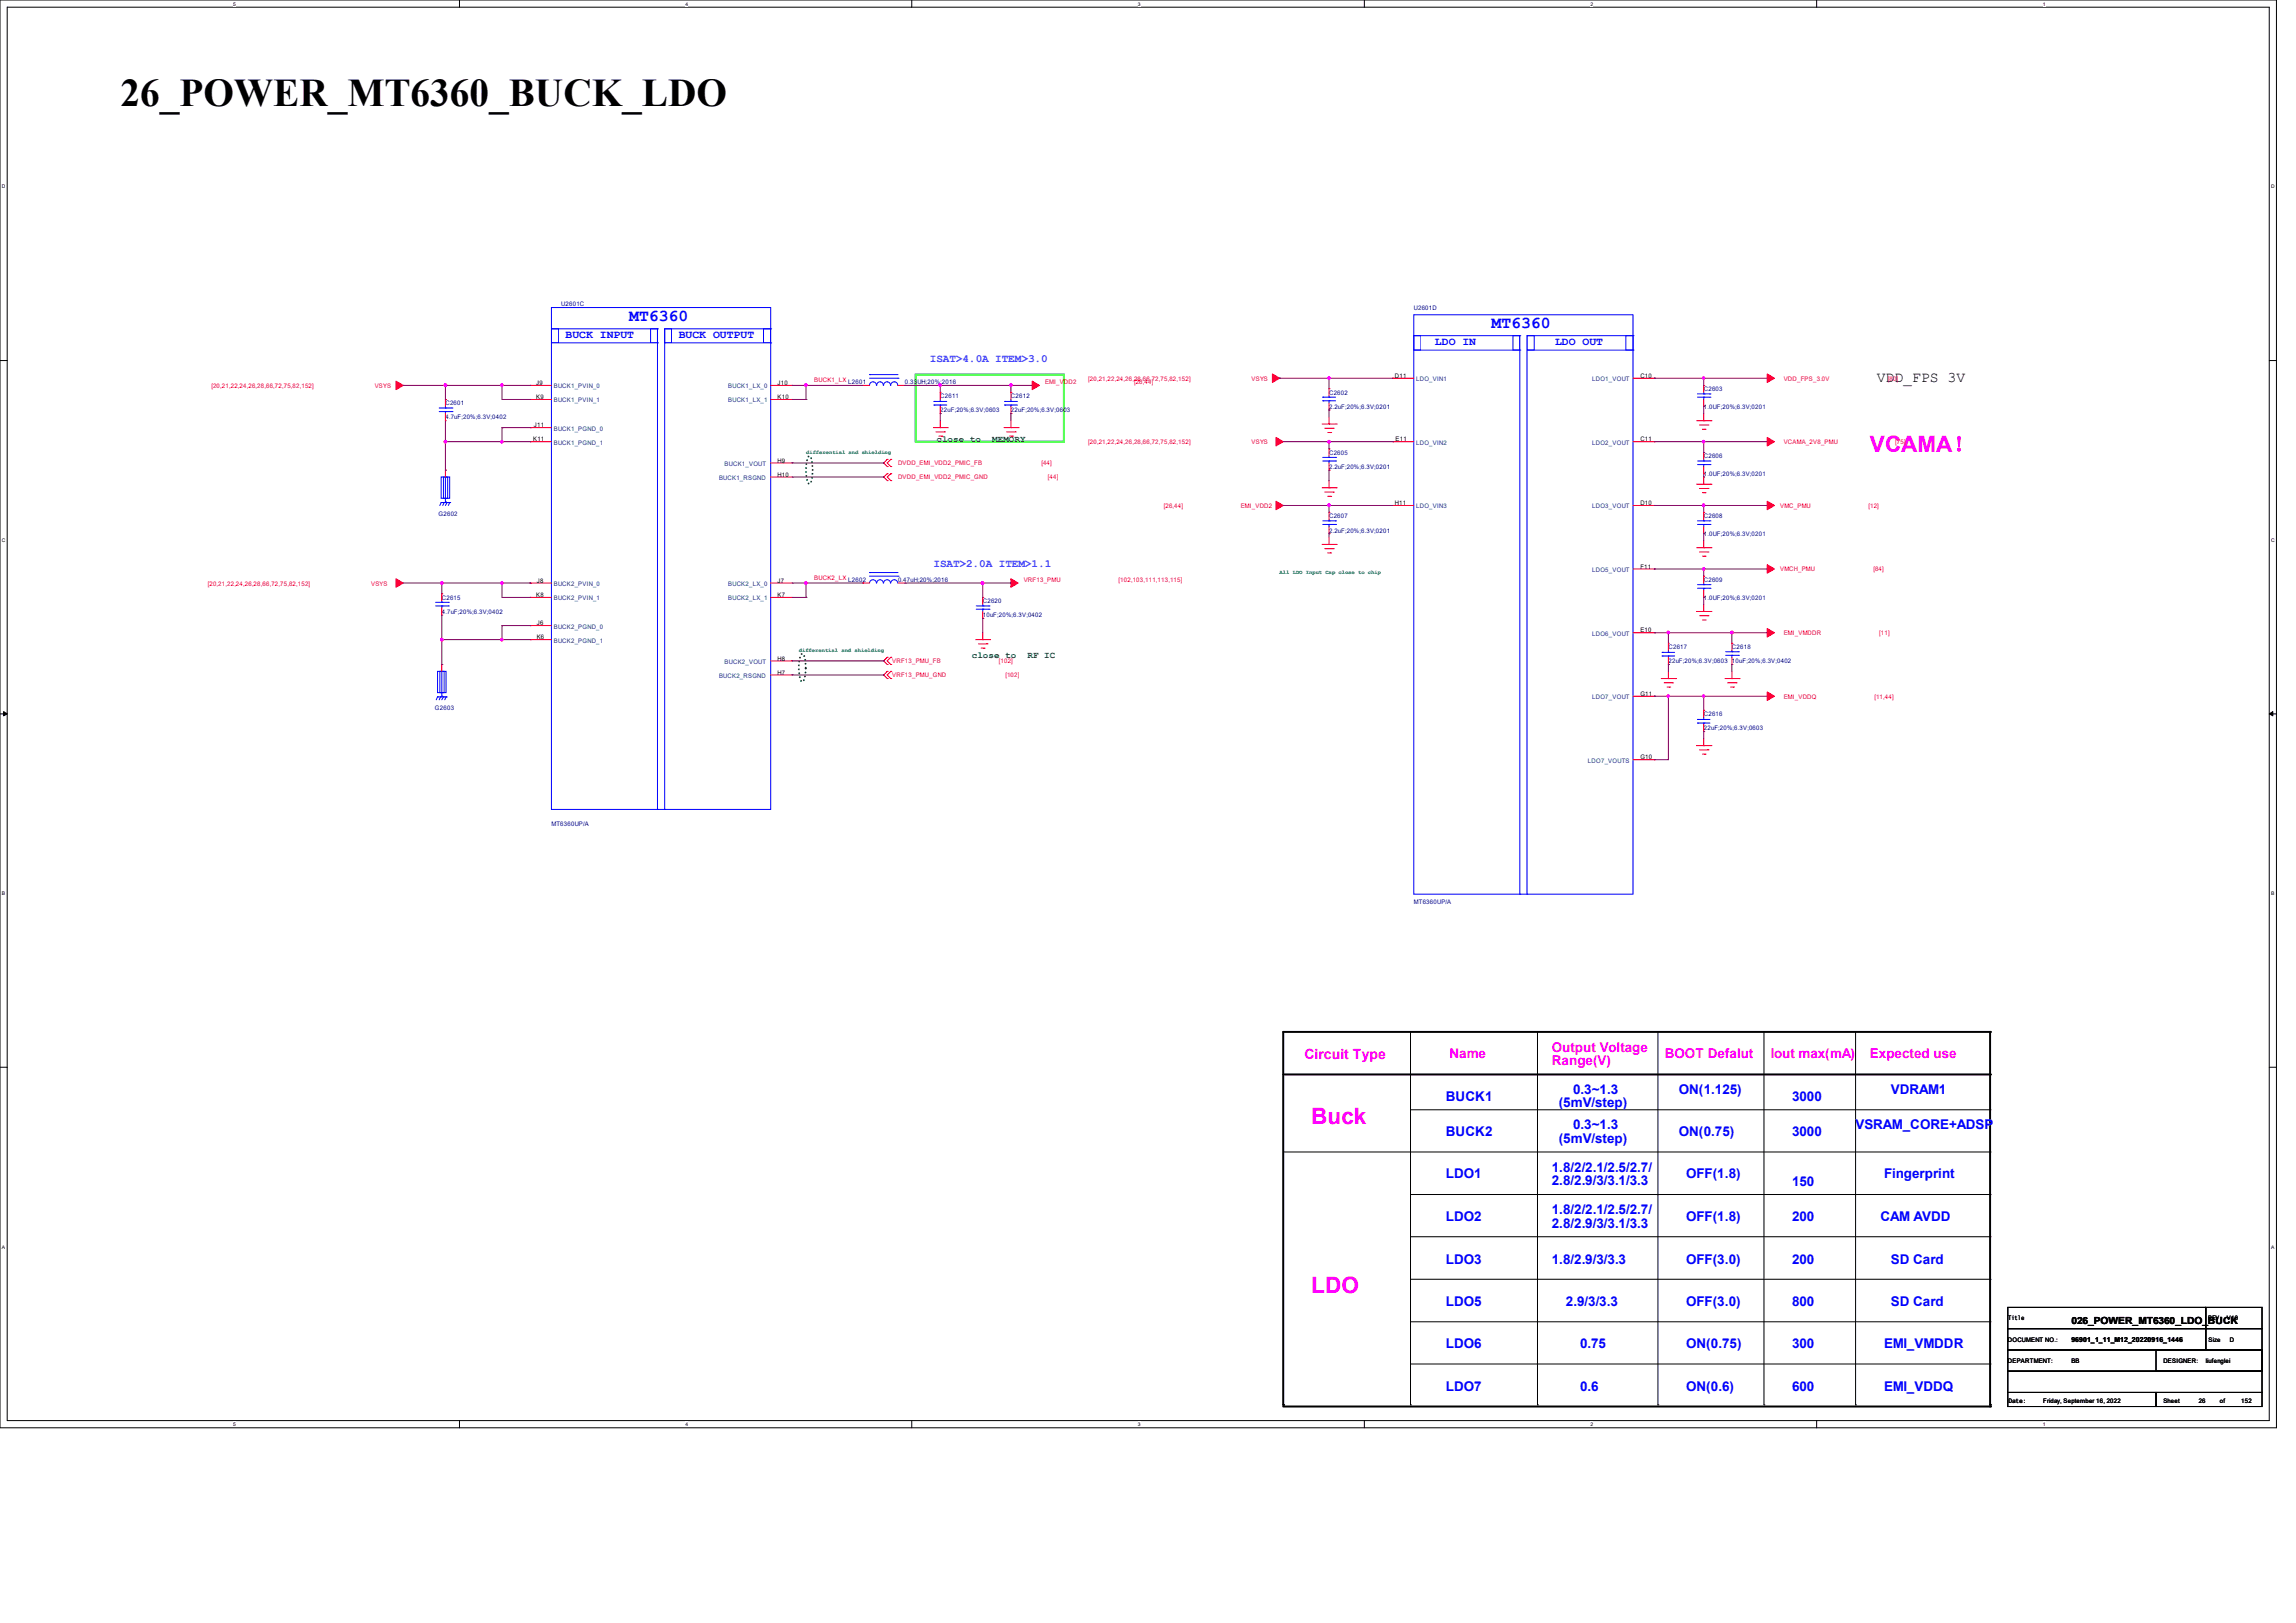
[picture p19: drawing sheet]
<svg xmlns="http://www.w3.org/2000/svg" width="297mm" height="210mm" viewBox="0 0 297 210" stroke-linecap="round" stroke-linejoin="round" font-family="sans-serif">
<defs><g id="words">
<text font-size="5.1" x="15.6" y="13.8">26_POWER_MT6360_BUCK_LDO</text>
<g font-size="2.9" fill="#f0f">
<text x="241.9" y="58.5">VCAMA！</text>
<text x="169.6" y="145.4">Buck</text>
<text x="169.6" y="167.3">LDO</text>
</g>
<g font-size="2.2" fill="#00f">
<text x="81.4" y="41.6">MT6360</text>
<text x="193" y="42.5">MT6360</text>
</g>
<text font-size="1.9" x="242.8" y="49.5">VDD_FPS 3V</text>
<text font-size="1.8" fill="#f0f" x="168.7" y="137">Circuit Type</text>
<g font-size="1.7" fill="#f0f">
<text x="187.5" y="136.9">Name</text>
<text x="200.7" y="136.1">Output Voltage</text>
<text x="200.7" y="137.8">Range(V)</text>
<text x="215.3" y="136.9">BOOT Defalut</text>
<text x="229.1" y="136.9">Iout max(mA)</text>
<text x="241.9" y="136.9">Expected use</text>
</g>
<g font-size="1.7" fill="#00f">
<text x="187" y="142.5">BUCK1</text>
<text x="201.6" y="143.3">(5mV/step)</text>
<text x="203.5" y="141.5">0.3~1.3</text>
<text x="217.2" y="141.5">ON(1.125)</text>
<text x="231.8" y="142.5">3000</text>
<text x="244.6" y="141.5">VDRAM1</text>
<text x="187" y="147">BUCK2</text>
<text x="201.6" y="147.9">(5mV/step)</text>
<text x="203.5" y="146.1">0.3~1.3</text>
<text x="217.2" y="147">ON(0.75)</text>
<text x="231.8" y="147">3000</text>
<text x="240" y="146.1">VSRAM_CORE+ADSP</text>
<text x="187" y="152.5">LDO1</text>
<text x="200.7" y="151.6">1.8/2/2.1/2.5/2.7/</text>
<text x="200.7" y="153.4">2.8/2.9/3/3.1/3.3</text>
<text x="218.1" y="152.5">OFF(1.8)</text>
<text x="231.8" y="153.4">150</text>
<text x="243.7" y="152.5">Fingerprint</text>
<text x="187" y="158">LDO2</text>
<text x="200.7" y="157.1">1.8/2/2.1/2.5/2.7/</text>
<text x="200.7" y="158.8">2.8/2.9/3/3.1/3.3</text>
<text x="218.1" y="158">OFF(1.8)</text>
<text x="231.8" y="158">200</text>
<text x="243.2" y="158">CAM AVDD</text>
<text x="187" y="163.5">LDO3</text>
<text x="200.7" y="163.5">1.8/2.9/3/3.3</text>
<text x="218.1" y="163.5">OFF(3.0)</text>
<text x="231.8" y="163.5">200</text>
<text x="244.6" y="163.5">SD Card</text>
<text x="187" y="169">LDO5</text>
<text x="202.6" y="169">2.9/3/3.3</text>
<text x="218.1" y="169">OFF(3.0)</text>
<text x="231.8" y="169">800</text>
<text x="244.6" y="169">SD Card</text>
<text x="187" y="179.9">LDO7</text>
<text x="187" y="174.5">LDO6</text>
<text x="204.4" y="179.9">0.6</text>
<text x="204.4" y="174.5">0.75</text>
<text x="218.1" y="174.5">ON(0.75)</text>
<text x="218.1" y="179.9">ON(0.6)</text>
<text x="231.8" y="179.9">600</text>
<text x="231.8" y="174.5">300</text>
<text x="243.7" y="179.9">EMI_VDDQ</text>
<text x="243.7" y="174.5">EMI_VMDDR</text>
</g>
<g font-size="1.4" fill="#00f">
<text x="73.1" y="43.7">BUCK INPUT</text>
<text x="87.8" y="43.7">BUCK OUTPUT</text>
<text x="185.6" y="44.6">LDO IN</text>
<text x="201.2" y="44.6">LDO OUT</text>
</g>
<g font-size="1.4" fill="#8000ff">
<text x="120.3" y="46.9">ISAT&gt;4.0A ITEM&gt;3.0</text>
<text x="120.7" y="73.4">ISAT&gt;2.0A ITEM&gt;1.1</text>
</g>
<text font-size="1.3" x="268" y="171.3">026_POWER_MT6360_LDO_BUCK</text>
<g font-size="1.2" fill="#008000">
<text x="121.2" y="57.2">close to</text>
<text x="128.3" y="57.2">MEMORY</text>
<text x="125.7" y="85.1">close to</text>
<text x="132.9" y="85.1">RF IC</text>
</g>
<text font-size=".9" x="268" y="173.7">96901_1_11_M12_20220916_1446</text>
<g font-size=".8" fill="#000080">
<text x="72.6" y="39.5">U2601C</text>
<text x="182.9" y="40.1">U2601D</text>
<text x="57.6" y="52.5">C2601</text>
<text x="109.7" y="49.7">L2601</text>
<text x="117.1" y="49.7">0.33UH;20%;2016</text>
<text x="121.6" y="51.5">C2611</text>
<text x="121.6" y="53.3">22uF;20%;6.3V;0603</text>
<text x="130.8" y="51.5">C2612</text>
<text x="130.8" y="53.3">22uF;20%;6.3V;0603</text>
<text x="171.9" y="51.1">C2602</text>
<text x="171.9" y="52.9">2.2uF;20%;6.3V;0201</text>
<text x="220.4" y="50.6">C2603</text>
<text x="220.4" y="52.9">1.0UF;20%;6.3V;0201</text>
<text x="57.6" y="54.3">4.7uF;20%;6.3V;0402</text>
<text x="171.9" y="58.8">C2605</text>
<text x="220.4" y="59.3">C2606</text>
<text x="171.9" y="60.7">2.2uF;20%;6.3V;0201</text>
<text x="220.4" y="61.6">1.0UF;20%;6.3V;0201</text>
<text x="56.7" y="66.7">G2602</text>
<text x="171.9" y="67.1">C2607</text>
<text x="171.9" y="68.9">2.2uF;20%;6.3V;0201</text>
<text x="220.4" y="67.1">C2608</text>
<text x="220.4" y="69.3">1.0UF;20%;6.3V;0201</text>
<text x="57.2" y="77.6">C2615</text>
<text x="109.7" y="75.3">L2602</text>
<text x="116.2" y="75.3">0.47uH;20%;2016</text>
<text x="220.4" y="75.3">C2609</text>
<text x="220.4" y="77.6">1.0UF;20%;6.3V;0201</text>
<text x="57.2" y="79.4">4.7uF;20%;6.3V;0402</text>
<text x="127.1" y="78.1">C2620</text>
<text x="127.1" y="79.9">10uF;20%;6.3V;0402</text>
<text x="215.8" y="84">C2617</text>
<text x="224" y="84">C2618</text>
<text x="215.8" y="85.8">22uF;20%;6.3V;0603</text>
<text x="224" y="85.8">10uF;20%;6.3V;0402</text>
<text x="56.3" y="91.9">G2603</text>
<text x="220.4" y="92.7">C2616</text>
<text x="220.4" y="94.5">22uF;20%;6.3V;0603</text>
<text x="71.3" y="106.8">MT6360UP/A</text>
<text x="182.9" y="117">MT6360UP/A</text>
</g>
<g font-size=".8" fill="#f00">
<text x="27.3" y="50.2">[20,21,22,24,26,28,66,72,75,82,152]</text>
<text x="48.5" y="50.2">VSYS</text>
<text x="105.3" y="49.5">BUCK1_LX</text>
<text x="135.2" y="49.7">EMI_VDD2</text>
<text x="140.8" y="49.2">[20,21,22,24,26,28,66,72,75,82,152]</text>
<text x="146.7" y="49.7">[26,44]</text>
<text x="161.9" y="49.2">VSYS</text>
<text x="230.7" y="49.2">VDD_FPS_3.0V</text>
<text x="244.2" y="49.2">[80]</text>
<text x="140.8" y="57.5">[20,21,22,24,26,28,66,72,75,82,152]</text>
<text x="161.9" y="57.5">VSYS</text>
<text x="230.7" y="57.5">VCAMA_2V8_PMU</text>
<text x="245.2" y="57.5">[75]</text>
<text x="116.2" y="60.1">DVDD_EMI_VDD2_PMIC_FB</text>
<text x="116.2" y="61.9">DVDD_EMI_VDD2_PMIC_GND</text>
<text x="134.7" y="60.1">[44]</text>
<text x="135.6" y="61.9">[44]</text>
<text x="150.5" y="65.7">[26,44]</text>
<text x="160.5" y="65.7">EMI_VDD2</text>
<text x="230.3" y="65.7">VMC_PMU</text>
<text x="241.7" y="65.7">[12]</text>
<text x="26.9" y="75.8">[20,21,22,24,26,28,66,72,75,82,152]</text>
<text x="48" y="75.8">VSYS</text>
<text x="105.3" y="75.1">BUCK2_LX</text>
<text x="132.4" y="75.3">VRF13_PMU</text>
<text x="144.7" y="75.3">[102,103,111,113,115]</text>
<text x="230.3" y="73.9">VMCH_PMU</text>
<text x="242.3" y="73.9">[84]</text>
<text x="230.7" y="82.2">EMI_VMDDR</text>
<text x="243.1" y="82.2">[11]</text>
<text x="115.4" y="85.8">VRF13_PMU_FB</text>
<text x="115.4" y="87.6">VRF13_PMU_GND</text>
<text x="129.2" y="85.8">[102]</text>
<text x="130.1" y="87.6">[102]</text>
<text x="230.7" y="90.4">EMI_VDDQ</text>
<text x="242.5" y="90.4">[11,44]</text>
</g>
<g font-size=".8">
<text x="69.3" y="49.8">J9</text>
<text x="69.3" y="51.6">K9</text>
<text x="100.6" y="49.8">J10</text>
<text x="100.6" y="51.6">K10</text>
<text x="180.4" y="48.9">D11</text>
<text x="212.2" y="48.9">C10</text>
<text x="69" y="57.1">K11</text>
<text x="69.1" y="55.3">J11</text>
<text x="100.6" y="59.9">H9</text>
<text x="180.5" y="57.1">E11</text>
<text x="212.2" y="57.1">C11</text>
<text x="100.6" y="61.7">H10</text>
<text x="180.4" y="65.3">H11</text>
<text x="212.2" y="65.3">D10</text>
<text x="69.3" y="77.2">K8</text>
<text x="69.4" y="75.4">J8</text>
<text x="100.6" y="75.4">J7</text>
<text x="100.6" y="77.2">K7</text>
<text x="212.2" y="73.6">F11</text>
<text x="69.4" y="80.9">J6</text>
<text x="69.4" y="82.7">K6</text>
<text x="212.2" y="81.8">E10</text>
<text x="100.6" y="85.5">H8</text>
<text x="100.6" y="87.3">H7</text>
<text x="212.2" y="90">G11</text>
<text x="212.2" y="98.3">G10</text>
<text x="259.7" y="173.6">DOCUMENT NO.:</text>
<text x="259.8" y="170.9">Title</text>
<text x="285.7" y="170.9">REV: V10</text>
<text x="285.7" y="173.6">Size</text>
<text x="288.4" y="173.6">D</text>
<text x="259.7" y="176.4">DEPARTMENT:</text>
<text x="267.9" y="176.4">BB</text>
<text x="279.8" y="176.4">DESIGNER:</text>
<text x="285.3" y="176.4">liufenglei</text>
<text x="259.8" y="181.5">Date:</text>
<text x="264.3" y="181.5">Friday, September 16, 2022</text>
<text x="279.8" y="181.5">Sheet</text>
<text x="284.4" y="181.5">26</text>
<text x="287.2" y="181.5">of</text>
<text x="289.9" y="181.5">152</text>
</g>
<g font-size=".8" fill="#004080">
<text x="71.6" y="50.2">BUCK1_PVIN_0</text>
<text x="71.6" y="52.1">BUCK1_PVIN_1</text>
<text x="94.2" y="50.2">BUCK1_LX_0</text>
<text x="94.2" y="52.1">BUCK1_LX_1</text>
<text x="183.2" y="49.3">LDO_VIN1</text>
<text x="206" y="49.3">LDO1_VOUT</text>
<text x="71.6" y="57.6">BUCK1_PGND_1</text>
<text x="71.6" y="55.8">BUCK1_PGND_0</text>
<text x="183.2" y="57.6">LDO_VIN2</text>
<text x="206" y="57.6">LDO2_VOUT</text>
<text x="93" y="62.1">BUCK1_RSGND</text>
<text x="93.7" y="60.3">BUCK1_VOUT</text>
<text x="183.2" y="65.8">LDO_VIN3</text>
<text x="206" y="65.8">LDO3_VOUT</text>
<text x="71.6" y="77.7">BUCK2_PVIN_1</text>
<text x="71.6" y="75.9">BUCK2_PVIN_0</text>
<text x="94.2" y="75.9">BUCK2_LX_0</text>
<text x="94.2" y="77.7">BUCK2_LX_1</text>
<text x="206" y="74">LDO5_VOUT</text>
<text x="71.6" y="81.3">BUCK2_PGND_0</text>
<text x="71.6" y="83.2">BUCK2_PGND_1</text>
<text x="206" y="82.3">LDO6_VOUT</text>
<text x="93" y="87.8">BUCK2_RSGND</text>
<text x="93.7" y="85.9">BUCK2_VOUT</text>
<text x="206" y="90.5">LDO7_VOUT</text>
<text x="205.4" y="98.7">LDO7_VOUTS</text>
</g>
<g font-size=".7" fill="#008000">
<text x="104.3" y="58.7">differential and shielding</text>
<text x="165.5" y="74.3">All LDO Input Cap close to chip</text>
<text x="103.3" y="84.3">differential and shielding</text>
</g>
<g font-size=".6">
<text x="30.2" y=".7">5</text>
<text x="88.7" y=".7">4</text>
<text x="147.2" y=".7">3</text>
<text x="205.7" y=".7">2</text>
<text x="264.2" y=".7">1</text>
<text x=".3" y="24.4">D</text>
<text x="293.8" y="24.4">D</text>
<text x=".3" y="70.1">C</text>
<text x="293.8" y="70.1">C</text>
<text x=".3" y="115.8">B</text>
<text x="293.8" y="115.8">B</text>
<text x=".3" y="161.5">A</text>
<text x="293.8" y="161.5">A</text>
<text x="30.2" y="184.5">5</text>
<text x="88.7" y="184.5">4</text>
<text x="147.2" y="184.5">3</text>
<text x="205.7" y="184.5">2</text>
<text x="264.2" y="184.5">1</text>
</g>
</g></defs>
<path d="M0 0h294.5v184.7h-294.5zM.9 .9h292.6v182.9h-292.6z" fill="none" stroke="#000" stroke-width=".13"/>
<g fill="#fff">
<path d="M30.2 .1h.3v.7h-.3z"/>
<path d="M30.2 183.9h.3v.8h-.3z"/>
</g>
<path d="M59.4 0v.9M59.4 183.8v.9" fill="none" stroke="#000" stroke-width=".13"/>
<g fill="#fff">
<path d="M88.7 .1h.3v.7h-.3z"/>
<path d="M88.7 183.9h.3v.8h-.3z"/>
</g>
<path d="M117.9 0v.9M117.9 183.8v.9" fill="none" stroke="#000" stroke-width=".13"/>
<g fill="#fff">
<path d="M147.2 .1h.3v.7h-.3z"/>
<path d="M147.2 183.9h.3v.8h-.3z"/>
</g>
<path d="M176.5 0v.9M176.5 183.8v.9" fill="none" stroke="#000" stroke-width=".13"/>
<g fill="#fff">
<path d="M205.7 .1h.4v.7h-.4z"/>
<path d="M205.7 183.9h.4v.8h-.4z"/>
</g>
<path d="M235 0v.9M235 183.8v.9" fill="none" stroke="#000" stroke-width=".13"/>
<g fill="#fff">
<path d="M264.2 .1h.4v.7h-.4z"/>
<path d="M264.2 183.9h.4v.8h-.4z"/>
<path d="M.3 23.8h.4v.7h-.4z"/>
<path d="M293.8 23.8h.5v.7h-.5z"/>
<path d="M.3 69.5h.4v.7h-.4z"/>
<path d="M293.8 69.5h.5v.7h-.5z"/>
</g>
<path d="M0 46.7h.9M293.5 46.7h1" fill="none" stroke="#000" stroke-width=".13"/>
<g fill="#fff">
<path d="M.3 115.2h.4v.8h-.4z"/>
<path d="M293.8 115.2h.4v.8h-.4z"/>
</g>
<path d="M0 92.4h.9M293.5 92.4h1" fill="none" stroke="#000" stroke-width=".13"/>
<path d="M.5 92.1l.4 .3-.4 .2zM293.5 92.4l.5-.3v.5z" fill="#000" stroke="#000" stroke-width=".13"/>
<g fill="#fff">
<path d="M.3 161h.3v.7h-.3z"/>
<path d="M293.8 161h.4v.7h-.4z"/>
</g>
<g fill="none" stroke="#000" stroke-width=".13">
<path d="M0 138.1h.9M182.5 133.5v48.3M198.9 133.5v48.3M214.5 133.5v48.3M228.2 133.5v48.3M240 133.5v48.3M293.5 138.1h1M166 149.1h91.4M182.5 143.6h74.9M182.5 154.6h74.9M257.4 143.6h.1M257.4 149.1h.1"/>
<path d="M257.4 154.6h.1M182.5 160h74.9M182.5 165.5h74.9M182.5 171h74.9M182.5 176.5h74.9M257.4 160h.1M257.4 165.5h.1M257.4 171h.1M257.4 176.5h.1M259.7 169.2h25.6v2.7h-25.6zM259.7 171.9h25.6v2.8h-25.6zM259.7 177.4h32.9v2.8h-32.9z"/>
<path d="M259.7 174.7h32.9v2.7h-32.9zM278.9 174.7h13.7v2.7h-13.7zM285.3 169.2h7.3v2.7h-7.3zM285.3 171.9h7.3v2.8h-7.3zM182.5 181.8h.1M182.5 182h74.9M198.9 181.8h.1M214.5 181.8h.1M228.2 181.8h.1M240 181.8h.1M257.4 182h.1M259.7 180.2h19.2v1.8h-19.2z"/>
<path d="M278.9 180.2h13.7v1.8h-13.7z"/>
</g>
<path d="M118.4 48.5h19.2v8.6h-19.2z" fill="none" stroke="#0f0" stroke-width=".25"/>
<path d="M104.6 59.1l.1-.1a1.47 1.47 0 0 1 .4 1.2v.6a3.7 3.7 0 0 1-.3 1.7l-.1 .1a1.47 1.47 0 0 1-.4-1.2v-.6a3.7 3.7 0 0 1 .3-1.7zM103.6 84.7l.2-.1a1.47 1.47 0 0 1 .4 1.2v.6a3.6 3.6 0 0 1-.3 1.7l-.1 .1a1.47 1.47 0 0 1-.4-1.2l-.1-.6a3.6 3.6 0 0 1 .3-1.7z" fill="none" stroke="#008000" stroke-width=".25" stroke-dasharray="0 .5"/>
<path d="M166 139h91.4M257.4 133.5h.1M257.4 139h.1M257.4 133.5v48.3M257.4 133.5h-91.4v48.3M166 181.8h.1M166 182h91.4M257.4 181.8h.1M257.4 182h.1" fill="none" stroke="#000" stroke-width=".25"/>
<g fill="none" stroke="#f00" stroke-width=".13">
<path d="M57.6 51.7h.1M57.6 54.4h.1M57.6 51.7v.9M57.6 53.5v.9M68.6 49.9h.1M68.6 51.7h.1M68.6 57.2h.1M68.6 55.3h.1M68.6 55.3h2.7M68.6 49.9h2.7M68.6 51.7h2.7M68.6 57.2h2.7"/>
<path d="M99.7 49.9h2.7M99.7 51.7h2.7M99.7 59.9h2.7M102.4 49.9h.1M102.4 51.7h.1M102.4 59.9h.1M111.6 49.9h.9M111.6 49.9h.1M114.8 59.4l-.5 .5 .5 .5M114.8 59.4h.1M115.2 59.4l-.4 .5 .4 .5M115.2 59.4h.1"/>
<path d="M116.2 49.9h.9M117.1 49.9h.1M120.7 55.3h1.9M121.1 55.9h1.1M121.5 56.4h.3M121.6 55.3h.1M121.6 53.5h.1M121.6 50.8h.1M121.6 50.8v.9M121.6 52.6v.9M121.6 54.4v.9M121.8 56.4h.1"/>
<path d="M122.2 55.9h.1M122.6 55.3h.1M129.9 55.3h1.8M130.2 55.9h1.1M130.6 56.4h.4M130.8 55.3h.1M130.8 53.5h.1M130.8 50.8h.1M130.8 50.8v.9M130.8 52.6v.9M130.8 54.4v.9M131 56.4h.1"/>
<path d="M131.3 55.9h.1M131.7 55.3h.1M171 54.9h1.8M171.4 55.4h1.1M171.7 56h.4M171.9 54.9h.1M171.9 58.1h.1M171.9 50.3h.1M171.9 53h.1M171.9 50.3v.9M171.9 52.2v.8M171.9 54v.9"/>
<path d="M171.9 58.1v.9M171.9 59.9v.9M172.1 56h.1M172.5 55.4h.1M172.8 54.9h.1M180.2 48.9h.1M180.2 57.2h.1M180.2 57.2h2.7M180.2 48.9h2.7M211.2 57.2h2.8M211.2 48.9h2.8M214 48.9h.1"/>
<path d="M214 57.2h.1M219.5 54.4h1.8M219.8 55h1.1M220.2 55.5h.4M220.4 54.4h.1M220.4 49.9h.1M220.4 52.6h.1M220.4 58.5h.1M220.4 49.9v.9M220.4 51.7v.9M220.4 53.5v.9M220.4 58.5v.9"/>
<path d="M220.6 55.5h.1M220.9 55h.1M221.3 54.4h.1M57.1 76.8h.1M57.1 79.6h.1M57.1 76.8v.9M57.1 78.7v.9M57.6 60.8h.1M57.6 60.8v.9M68.6 77.3h.1M68.6 75.4h.1M68.6 77.3h2.7"/>
<path d="M68.6 75.4h2.7M99.7 77.3h2.7M99.7 75.4h2.7M99.7 61.7h2.7M102.4 75.4h.1M102.4 77.3h.1M102.4 61.7h.1M111.6 75.4h.9M111.6 75.4h.1M114.8 61.3l-.5 .4 .5 .5M114.8 60.4h.1M114.8 61.3h.1"/>
<path d="M114.8 62.2h.1M115.2 61.3l-.4 .4 .4 .5M115.2 60.4h.1M115.2 62.2h.1M115.2 61.3h.1M116.2 75.4h.9M117.1 75.4h.1M127.1 77.3h.1M127.1 77.3v.9M127.1 79.1v.9M171 70.4h1.8M171 63.1h1.8"/>
<path d="M171.4 71h1.1M171.4 63.7h1.1M171.7 71.5h.4M171.7 64.2h.4M171.9 70.4h.1M171.9 63.1h.1M171.9 66.3h.1M171.9 69h.1M171.9 60.8h.1M171.9 62.2v.9M171.9 66.3v.9M171.9 68.2v.8"/>
<path d="M171.9 69.5v.9M172.1 71.5h.1M172.1 64.2h.1M172.5 71h.1M172.5 63.7h.1M172.8 70.4h.1M172.8 63.1h.1M180.2 65.4h.1M180.2 65.4h2.7M211.2 65.4h2.8M211.2 73.6h2.8M214 65.4h.1"/>
<path d="M214 73.6h.1M219.5 62.7h1.8M219.5 70.9h1.8M219.5 79.1h1.8M219.8 63.2h1.1M219.8 71.4h1.1M219.8 79.7h1.1M220.2 63.8h.4M220.2 72h.4M220.4 62.7h.1M220.4 70.9h.1M220.4 79.1h.1"/>
<path d="M220.4 61.3h.1M220.4 66.3h.1M220.4 69h.1M220.4 74.5h.1M220.4 77.3h.1M220.4 60.4v.9M220.4 61.7v1M220.4 66.3v.9M220.4 68.2v.8M220.4 70v.9M220.4 74.5v.9M220.4 76.4v.9"/>
<path d="M220.4 78.2v.9M220.6 63.8h.1M220.6 72h.1M220.9 63.2h.1M220.9 71.4h.1M220.9 79.7h.1M221.3 62.7h.1M221.3 70.9h.1M221.3 79.1h.1M57.1 86h.1M57.1 86v.9M68.6 80.9h.1"/>
<path d="M68.6 82.8h.1M68.6 82.8h2.7M68.6 80.9h2.7M99.7 85.5h2.7M99.7 87.3h2.7M102.4 85.5h.1M102.4 87.3h.1M114.8 85l-.5 .5 .5 .5M114.8 86.9l-.5 .4 .5 .5M114.8 85h.1M114.8 86h.1M114.8 86.9h.1"/>
<path d="M114.8 87.8h.1M115.2 85l-.4 .5 .4 .5M115.2 86.9l-.4 .4 .4 .5M115.2 86h.1M115.2 85h.1M115.2 87.8h.1M115.2 86.9h.1M126.2 82.8h1.8M126.6 83.3h1.1M126.9 83.9h.4M127.1 82.8h.1M127.1 80h.1"/>
<path d="M127.1 81.9v.9M127.3 83.9h.1M127.7 83.3h.1M128 82.8h.1M211.2 81.9h2.8M211.2 90.1h2.8M211.2 98.3h2.8M214 81.9h.1M214 90.1h.1M214 98.3h.1M214.9 87.8h1.8M215.3 88.3h1.1"/>
<path d="M215.6 88.9h.4M215.8 87.8h.1M215.8 86h.1M215.8 83.2h.1M215.8 83.2v1M215.8 85v1M215.8 86.9v.9M216 88.9h.1M216.4 88.3h.1M216.7 87.8h.1M219.5 96.5h1.8M219.8 97h1.1"/>
<path d="M220.2 80.2h.4M220.2 97.6h.4M220.4 96.5h.1M220.4 94.7h.1M220.4 91.9h.1M220.4 91.9v.9M220.4 93.7v1M220.4 95.6v.9M220.6 80.2h.1M220.6 97.6h.1M220.9 97h.1M221.3 96.5h.1"/>
<path d="M223.1 87.8h1.9M223.5 88.3h1.1M223.9 88.9h.3M224 87.8h.1M224 83.2h.1M224 86h.1M224 83.2v1M224 85v1M224 86.9v.9M224.2 88.9h.1M224.6 88.3h.1M225 87.8h.1"/>
</g>
<g fill="#f00" stroke="#f00" stroke-width=".13">
<path d="M164.6 48.4l.9 .5-.9 .6z" fill-rule="evenodd"/>
<path d="M228.6 48.4l.9 .5-.9 .6z" fill-rule="evenodd"/>
<path d="M51.2 49.3l1 .6-1 .5z" fill-rule="evenodd"/>
<path d="M133.5 49.3l1 .6-1 .5z" fill-rule="evenodd"/>
<path d="M165.1 56.6l.9 .6-.9 .5z" fill-rule="evenodd"/>
<path d="M228.6 56.6l.9 .6-.9 .5z" fill-rule="evenodd"/>
<path d="M165.1 64.9l.9 .5-.9 .6z" fill-rule="evenodd"/>
<path d="M228.6 64.9l.9 .5-.9 .6z" fill-rule="evenodd"/>
<path d="M228.6 73.1l.9 .5-.9 .6z" fill-rule="evenodd"/>
<path d="M51.2 74.9l1 .5-1 .6z" fill-rule="evenodd"/>
<path d="M130.8 74.9l.9 .5-.9 .6z" fill-rule="evenodd"/>
<path d="M228.6 81.3l.9 .6-.9 .5z" fill-rule="evenodd"/>
<path d="M228.6 89.5l.9 .6-.9 .5z" fill-rule="evenodd"/>
</g>
<g fill="none" stroke="#00f" stroke-width=".13">
<path d="M71.3 39.8h28.4v64.9h-28.4zM56.8 53.3h1.7M56.8 52.8h1.7M57.6 52.8h.1M57.6 53.3h.1M57.6 52.6v.2M57.6 53.3v.2M58.5 53.3h.1M58.5 52.8h.1M71.3 42.5h1v1.9h-1zM71.3 42.5h13.7M71.3 44.4h13.7"/>
<path d="M84.2 42.5h.8v1.9h-.8zM85 42.5h.1M85 44.4h.1M85 42.5v62.2M86 44.4h13.7M86 42.5h.9v1.9h-.9zM98.8 42.5h.9v1.9h-.9zM99.7 42.5h-13.7v62.2M99.7 42.5h.1M99.7 44.4h.1M112.5 48.5h.1M112.5 48.9h3.7"/>
<path d="M112.5 48.5h3.7M113.4 49.9a.44 .44 0 0 0-.5-.5 .44 .44 0 0 0-.4 .5M114.3 49.9a.42 .42 0 0 0-.5-.5 .42 .42 0 0 0-.4 .5M115.2 49.9a.44 .44 0 0 0-.5-.5 .44 .44 0 0 0-.4 .5M116.1 49.9a.44 .44 0 0 0-.4-.5 .44 .44 0 0 0-.5 .5M116.2 48.9h.1M120.8 51.9h1.7M120.8 52.4h1.7M120.8 51.9h.1M120.8 52.4h.1M121.6 52.4h.1M121.6 51.9h.1"/>
<path d="M121.6 51.7v.2M121.6 52.4v.2M130 51.9h1.6M130 52.4h1.6M130 51.9h.1M130 52.4h.1M130.8 52.4h.1M130.8 51.9h.1M130.8 51.7v.2M130.8 52.4v.2M171.1 51.4h1.7M171.1 51.9h1.7"/>
<path d="M171.1 51.9h.1M171.1 51.4h.1M171.1 59.6h1.7M171.1 59.2h1.7M171.9 59.2h.1M171.9 59.6h.1M171.9 51.4h.1M171.9 51.9h.1M171.9 51.2v.2M171.9 51.9v.3M171.9 59v.2M171.9 59.6v.3"/>
<path d="M172.8 59.6h.1M172.8 59.2h.1M182.9 43.4h.9v1.9h-.9zM182.9 40.7h28.3v75h-28.3zM182.9 43.4h13.7M182.9 45.3h13.7M195.7 43.4h.9v1.9h-.9zM196.6 43.4h.1M196.6 45.3h.1M196.6 43.4v72.3M197.5 45.3h13.7M197.5 43.4h1v1.9h-1z"/>
<path d="M210.3 43.4h.9v1.9h-.9zM211.2 43.4h-13.7v72.3M211.2 43.4h.1M211.2 45.3h.1M219.6 51.4h1.6M219.6 51h1.6M219.6 59.6h1.6M220.4 51h.1M220.4 51.4h.1M220.4 59.6h.1M220.4 50.8v.2M220.4 51.4v.3"/>
<path d="M220.4 59.4v.2M221.2 51.4h.1M221.2 51h.1M221.2 59.6h.1M56.3 78.4h1.7M56.3 77.9h1.7M57.1 65h.1M57.1 65h1.1M57.1 65l-.2 .4M57.1 61.7h1.1v2.8h-1.1zM57.1 77.9h.1M57.1 78.4h.1"/>
<path d="M57.1 77.7v.2M57.1 78.4v.3M57.4 61.7h.5v2.8h-.5zM57.4 65h.1M57.4 65l-.1 .4M57.6 61.7h.1M57.6 64.9h.1M57.6 61.7v3.2M57.8 65h.1M57.8 65l-.2 .4M58 78.4h.1M58 77.9h.1"/>
<path d="M58.2 65l-.2 .4M58.2 65h.1M112.5 74.1h.1M112.5 74.5h3.7M112.5 74.1h3.7M113.4 75.4a.45 .45 0 0 0-.5-.4 .45 .45 0 0 0-.4 .4M114.3 75.4a.42 .42 0 0 0-.5-.4 .42 .42 0 0 0-.4 .4M115.2 75.4a.45 .45 0 0 0-.5-.4 .45 .45 0 0 0-.4 .4M116.1 75.4a.45 .45 0 0 0-.4-.4 .45 .45 0 0 0-.5 .4M116.2 74.5h.1M126.3 78.4h1.6M126.3 78.8h1.6"/>
<path d="M127.1 78.4h.1M127.1 78.8h.1M127.1 78.2v.2M127.1 78.8v.3M127.9 78.8h.1M127.9 78.4h.1M171.1 67.9h1.7M171.1 67.4h1.7M171.9 67.4h.1M171.9 67.9h.1M171.9 67.2v.2M171.9 67.9v.3"/>
<path d="M172.8 67.9h.1M172.8 67.4h.1M219.6 67.9h1.6M219.6 67.4h1.6M219.6 60.1h1.6M219.6 76.1h1.6M219.6 75.6h1.6M220.4 60.1h.1M220.4 67.4h.1M220.4 67.9h.1M220.4 75.6h.1M220.4 76.1h.1"/>
<path d="M220.4 60.1v.3M220.4 67.2v.2M220.4 67.9v.3M220.4 75.4v.2M220.4 76.1v.3M221.2 60.1h.1M221.2 67.9h.1M221.2 67.4h.1M221.2 76.1h.1M221.2 75.6h.1M56.6 86.9h1.1v2.7h-1.1zM56.6 90.2h.1"/>
<path d="M56.6 90.2h1.1M56.6 90.2l-.2 .4M56.9 86.9h.5v2.7h-.5zM57 90.2l-.2 .4M57 90.2h.1M57.1 86.9h.1M57.1 90.1h.1M57.1 86.9v3.2M57.4 90.2l-.3 .4M57.4 90.2h.1M57.7 90.2h.1M57.7 90.2l-.2 .4"/>
<path d="M215 84.4h1.6M215 84.9h1.6M215 84.4h.1M215 84.9h.1M215.8 84.9h.1M215.8 84.4h.1M215.8 84.2v.2M215.8 84.9v.1M219.6 93.1h1.6M219.6 93.6h1.6M219.6 93.1h.1M219.6 93.6h.1"/>
<path d="M220.4 93.6h.1M220.4 93.1h.1M220.4 92.8v.3M220.4 93.6v.1M223.2 84.8h1.7M223.2 84.3h1.7M224 84.3h.1M224 84.8h.1M224 84.2v.1M224 84.8v.2M224.9 84.8h.1M224.9 84.3h.1"/>
<path d="M85 104.7h.1M86 104.7h.1M196.6 115.7h.1M197.5 115.7h.1"/>
</g>
<g fill="none" stroke="#800040" stroke-width=".13">
<path d="M52.2 49.9h.1M52.2 49.9h16.4M57.6 57.2h11M57.6 49.9h.1M57.6 57.2h.1M57.6 49.9v1.8M57.6 54.4v6.4M64.9 49.9h.1M64.9 55.3h.1M64.9 49.9v1.8h3.7M64.9 55.3v1.9M64.9 55.3h3.7"/>
<path d="M68.6 49.9h.1M68.6 51.7h.1M68.6 55.3h.1M68.6 57.2h.1M102.4 49.9h9.2M102.4 51.7h1.9M102.4 59.9h11.9M104.3 49.9h.1M104.3 51.7h.1M104.3 49.9v1.8M114.3 59.9h.1M117.1 49.9h.1"/>
<path d="M117.1 49.9h16.4M121.6 49.9h.1M121.6 53.5h.1M121.6 49.9v.9M121.6 53.5v.9M130.8 49.9h.1M130.8 53.5h.1M130.8 49.9v.9M130.8 53.5v.9M165.5 48.9h14.7M165.5 48.9h.1M166 57.2h14.2"/>
<path d="M171.9 48.9h.1M171.9 53h.1M171.9 57.2h.1M171.9 48.9v1.4M171.9 53v1M171.9 57.2v.9M180.2 57.2h.1M214 48.9h14.6M214 57.2h14.6M214 48.9h.1M214 57.2h.1M220.4 48.9h.1"/>
<path d="M220.4 52.6h.1M220.4 58.5h.1M220.4 57.2h.1M220.4 48.9v1M220.4 52.6v.9M220.4 57.2v1.3M52.2 75.4h16.4M57.1 75.4h.1M57.1 75.4v1.4M57.1 79.6v6.4M57.6 60.8h.1M64.9 75.4h.1"/>
<path d="M64.9 75.4v1.9h3.7M68.6 75.4h.1M68.6 77.3h.1M102.4 61.7h11.9M102.4 75.4h9.2M102.4 77.3h1.9M104.3 75.4h.1M104.3 77.3h.1M104.3 75.4v1.9M114.3 61.7h.1M117.1 75.4h13.7M127.1 75.4h.1"/>
<path d="M127.1 75.4v1.9M130.8 75.4h.1M166 65.4h.1M166 65.4h14.2M171.9 65.4h.1M171.9 69h.1M171.9 60.8h.1M171.9 60.8v1.4M171.9 65.4v.9M171.9 69v.5M214 65.4h14.6M214 73.6h14.6"/>
<path d="M214 65.4h.1M214 73.6h.1M220.4 65.4h.1M220.4 69h.1M220.4 73.6h.1M220.4 77.3h.1M220.4 61.7h.1M220.4 61.3v.4M220.4 65.4v.9M220.4 69v1M220.4 73.6v.9M220.4 77.3v.9"/>
<path d="M57.1 82.8h.1M57.1 86h.1M57.1 82.8h11.5M64.9 80.9h.1M64.9 82.8h.1M64.9 80.9v1.9M64.9 80.9h3.7M68.6 80.9h.1M68.6 82.8h.1M102.4 85.5h11.9M102.4 87.3h11.9M114.3 85.5h.1"/>
<path d="M114.3 87.3h.1M127.1 80h.1M127.1 80v1.9M214 81.9h.1M214 90.1h.1M214 98.3h.1M214 81.9h14.6M214 90.1h14.6M215.8 81.9h.1M215.8 86h.1M215.8 90.1h.1M215.8 81.9v1.3"/>
<path d="M215.8 86v.9M215.8 90.1v8.2h-1.8M220.4 90.1h.1M220.4 94.7h.1M220.4 90.1v1.8M220.4 94.7v.9M224 81.9h.1M224 86h.1M224 81.9v1.3M224 86v.9"/>
</g>
<g fill="#f0f" stroke="#f0f" stroke-width=".13">
<path d="M171.8 48.8h.2v.2h-.2z" fill-rule="evenodd"/>
<path d="M171.8 48.8h.2v.2h-.2z" fill-rule="evenodd"/>
<circle cx="220.4" cy="48.9" r=".15"/>
<circle cx="57.6" cy="49.8" r=".17"/>
<circle cx="64.9" cy="49.8" r=".16"/>
<circle cx="104.2" cy="49.8" r=".17"/>
<circle cx="130.8" cy="49.8" r=".17"/>
<circle cx="121.6" cy="49.8" r=".17"/>
<circle cx="171.9" cy="57.2" r=".17"/>
<circle cx="220.4" cy="57.1" r=".16"/>
<circle cx="64.9" cy="57.1" r=".16"/>
<circle cx="171.9" cy="65.4" r=".17"/>
<circle cx="220.4" cy="65.4" r=".16"/>
<circle cx="220.4" cy="73.6" r=".16"/>
<circle cx="57.1" cy="75.4" r=".17"/>
<circle cx="64.9" cy="75.4" r=".16"/>
<circle cx="104.2" cy="75.4" r=".17"/>
<circle cx="64.9" cy="82.8" r=".16"/>
<circle cx="224" cy="81.8" r=".17"/>
<circle cx="215.8" cy="81.8" r=".16"/>
<circle cx="215.8" cy="90.1" r=".15"/>
<circle cx="220.4" cy="90.1" r=".15"/>
<circle cx="57.6" cy="57.2" r=".17"/>
<circle cx="57.1" cy="82.8" r=".17"/>
<circle cx="127.1" cy="75.4" r=".17"/>
</g>
<use href="#words"/>
</svg>
